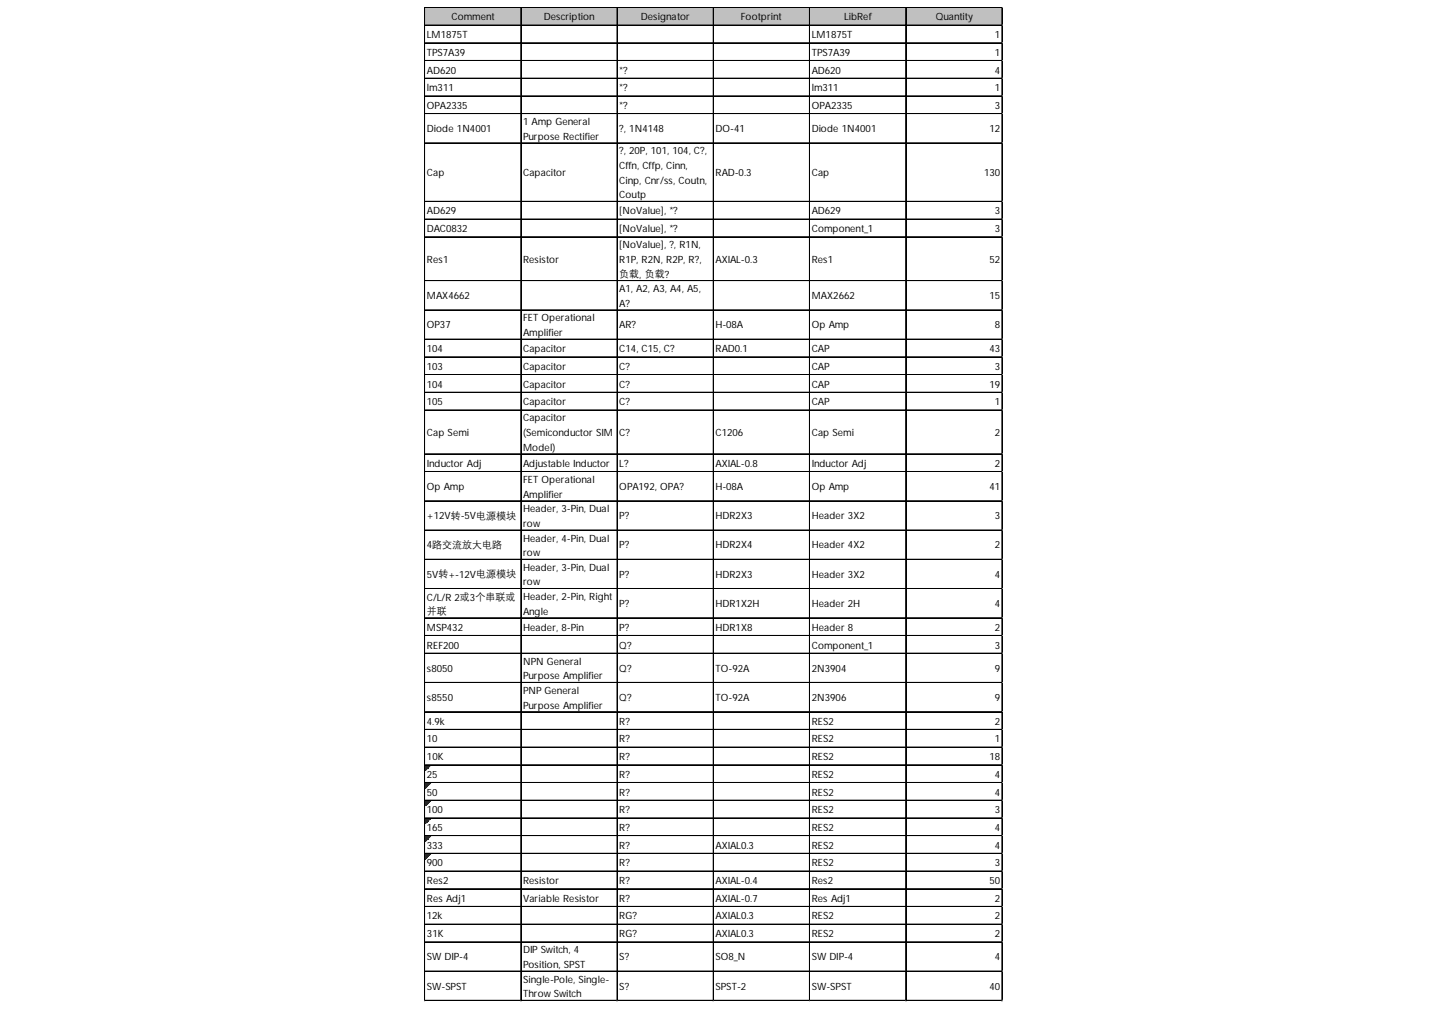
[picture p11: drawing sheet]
<svg xmlns="http://www.w3.org/2000/svg" width="297mm" height="210mm" viewBox="0 0 297 210" stroke-linecap="round" stroke-linejoin="round" font-family="sans-serif">
<defs><g id="words">
<g font-size="2.1">
<text x="93.8" y="4.2">Comment</text>
<text x="113" y="4.2">Description</text>
<text x="133.1" y="4.2">Designator</text>
<text x="153.9" y="4.2">Footprint</text>
<text x="175.3" y="4.2">LibRef</text>
<text x="194.4" y="4.2">Quantity</text>
<text x="88.7" y="7.9">LM1875T</text>
<text x="88.7" y="11.6">TPS7A39</text>
<text x="168.6" y="7.9">LM1875T</text>
<text x="168.6" y="11.6">TPS7A39</text>
<text x="206.7" y="7.9">1</text>
<text x="206.7" y="11.6">1</text>
<text x="88.7" y="15.3">AD620</text>
<text x="128.6" y="15.3">*?</text>
<text x="168.6" y="15.3">AD620</text>
<text x="206.7" y="15.3">4</text>
<text x="88.7" y="18.9">lm311</text>
<text x="88.7" y="22.6">OPA2335</text>
<text x="128.6" y="18.9">*?</text>
<text x="128.6" y="22.6">*?</text>
<text x="168.6" y="18.9">lm311</text>
<text x="168.6" y="22.6">OPA2335</text>
<text x="206.7" y="18.9">1</text>
<text x="206.7" y="22.6">3</text>
<text x="88.7" y="27.4">Diode 1N4001</text>
<text x="108.7" y="26">1 Amp General</text>
<text x="108.7" y="29">Purpose Rectifier</text>
<text x="128.6" y="27.4">?, 1N4148</text>
<text x="148.6" y="27.4">DO-41</text>
<text x="168.6" y="27.4">Diode 1N4001</text>
<text x="205.6" y="27.4">12</text>
<text x="128.6" y="32.1">?, 20P, 101, 104, C?,</text>
<text x="128.6" y="35.1">Cffn, Cffp, Cinn,</text>
<text x="88.7" y="36.5">Cap</text>
<text x="108.7" y="36.5">Capacitor</text>
<text x="128.6" y="38.1">Cinp, Cnr/ss, Coutn,</text>
<text x="128.6" y="41.2">Coutp</text>
<text x="148.6" y="36.5">RAD-0.3</text>
<text x="168.6" y="36.5">Cap</text>
<text x="204.4" y="36.5">130</text>
<text x="88.7" y="44.5">AD629</text>
<text x="128.6" y="44.5">[NoValue], *?</text>
<text x="168.6" y="44.5">AD629</text>
<text x="206.7" y="44.5">3</text>
<text x="88.7" y="48.2">DAC0832</text>
<text x="128.6" y="48.2">[NoValue], *?</text>
<text x="128.6" y="51.5">[NoValue], ?, R1N,</text>
<text x="168.6" y="48.2">Component_1</text>
<text x="206.7" y="48.2">3</text>
<text x="88.7" y="54.6">Res1</text>
<text x="108.7" y="54.6">Resistor</text>
<text x="128.6" y="54.6">R1P, R2N, R2P, R?,</text>
<text x="128.6" y="57.5">负载, 负载?</text>
<text x="148.6" y="54.6">AXIAL-0.3</text>
<text x="168.6" y="54.6">Res1</text>
<text x="205.6" y="54.6">52</text>
<text x="88.7" y="62.1">MAX4662</text>
<text x="128.6" y="60.7">A1, A2, A3, A4, A5,</text>
<text x="128.6" y="63.7">A?</text>
<text x="168.6" y="62.1">MAX2662</text>
<text x="205.6" y="62.1">15</text>
<text x="88.7" y="68.2">OP37</text>
<text x="108.7" y="66.7">FET Operational</text>
<text x="108.7" y="69.8">Amplifier</text>
<text x="128.6" y="68.2">AR?</text>
<text x="148.6" y="68.2">H-08A</text>
<text x="168.6" y="68.2">Op Amp</text>
<text x="206.7" y="68.2">8</text>
<text x="88.7" y="73.1">104</text>
<text x="88.7" y="76.8">103</text>
<text x="108.7" y="73.1">Capacitor</text>
<text x="108.7" y="76.8">Capacitor</text>
<text x="128.6" y="73.1">C14, C15, C?</text>
<text x="128.6" y="76.8">C?</text>
<text x="148.6" y="73.1">RAD0.1</text>
<text x="168.6" y="73.1">CAP</text>
<text x="168.6" y="76.8">CAP</text>
<text x="205.6" y="73.1">43</text>
<text x="206.7" y="76.8">3</text>
<text x="88.7" y="80.5">104</text>
<text x="108.7" y="80.5">Capacitor</text>
<text x="128.6" y="80.5">C?</text>
<text x="168.6" y="80.5">CAP</text>
<text x="205.6" y="80.5">19</text>
<text x="88.7" y="84.2">105</text>
<text x="108.7" y="84.2">Capacitor</text>
<text x="108.7" y="87.5">Capacitor</text>
<text x="128.6" y="84.2">C?</text>
<text x="168.6" y="84.2">CAP</text>
<text x="206.7" y="84.2">1</text>
<text x="88.7" y="90.5">Cap Semi</text>
<text x="108.7" y="90.5">(Semiconductor SIM</text>
<text x="108.7" y="93.6">Model)</text>
<text x="128.6" y="90.5">C?</text>
<text x="148.6" y="90.5">C1206</text>
<text x="168.6" y="90.5">Cap Semi</text>
<text x="206.7" y="90.5">2</text>
<text x="88.7" y="96.9">Inductor Adj</text>
<text x="88.7" y="101.7">Op Amp</text>
<text x="108.7" y="96.9">Adjustable Inductor</text>
<text x="108.7" y="100.3">FET Operational</text>
<text x="128.6" y="96.9">L?</text>
<text x="128.6" y="101.7">OPA192, OPA?</text>
<text x="148.6" y="96.9">AXIAL-0.8</text>
<text x="148.6" y="101.7">H-08A</text>
<text x="168.6" y="96.9">Inductor Adj</text>
<text x="168.6" y="101.7">Op Amp</text>
<text x="205.6" y="101.7">41</text>
<text x="206.7" y="96.9">2</text>
<text x="88.7" y="107.8">+12V转-5V电源模块</text>
<text x="108.7" y="103.3">Amplifier</text>
<text x="108.7" y="106.4">Header, 3-Pin, Dual</text>
<text x="128.6" y="107.8">P?</text>
<text x="148.6" y="107.8">HDR2X3</text>
<text x="168.6" y="107.8">Header 3X2</text>
<text x="206.7" y="107.8">3</text>
<text x="88.7" y="113.9">4路交流放大电路</text>
<text x="108.7" y="109.4">row</text>
<text x="108.7" y="112.4">Header, 4-Pin, Dual</text>
<text x="128.6" y="113.9">P?</text>
<text x="148.6" y="113.9">HDR2X4</text>
<text x="168.6" y="113.9">Header 4X2</text>
<text x="206.7" y="113.9">2</text>
<text x="88.7" y="119.9">5V转+-12V电源模块</text>
<text x="108.7" y="115.5">row</text>
<text x="108.7" y="118.5">Header, 3-Pin, Dual</text>
<text x="128.6" y="119.9">P?</text>
<text x="148.6" y="119.9">HDR2X3</text>
<text x="168.6" y="119.9">Header 3X2</text>
<text x="206.7" y="119.9">4</text>
<text x="88.7" y="124.7">C/L/R 2或3个串联或</text>
<text x="108.7" y="121.5">row</text>
<text x="108.7" y="124.6">Header, 2-Pin, Right</text>
<text x="88.7" y="127.5">并联</text>
<text x="88.7" y="131">MSP432</text>
<text x="108.7" y="127.6">Angle</text>
<text x="108.7" y="131">Header, 8-Pin</text>
<text x="128.6" y="126">P?</text>
<text x="128.6" y="131">P?</text>
<text x="148.6" y="126">HDR1X2H</text>
<text x="148.6" y="131">HDR1X8</text>
<text x="168.6" y="126">Header 2H</text>
<text x="168.6" y="131">Header 8</text>
<text x="206.7" y="126">4</text>
<text x="206.7" y="131">2</text>
<text x="88.7" y="134.7">REF200</text>
<text x="128.6" y="134.7">Q?</text>
<text x="168.6" y="134.7">Component_1</text>
<text x="206.7" y="134.7">3</text>
<text x="88.7" y="139.4">s8050</text>
<text x="108.7" y="138">NPN General</text>
<text x="108.7" y="141">Purpose Amplifier</text>
<text x="128.6" y="139.4">Q?</text>
<text x="148.6" y="139.4">TO-92A</text>
<text x="168.6" y="139.4">2N3904</text>
<text x="206.7" y="139.4">9</text>
<text x="88.7" y="145.5">s8550</text>
<text x="108.7" y="144.1">PNP General</text>
<text x="108.7" y="147.1">Purpose Amplifier</text>
<text x="128.6" y="145.5">Q?</text>
<text x="148.6" y="145.5">TO-92A</text>
<text x="168.6" y="145.5">2N3906</text>
<text x="206.7" y="145.5">9</text>
<text x="88.7" y="150.5">4.9k</text>
<text x="88.7" y="154.1">10</text>
<text x="128.6" y="150.5">R?</text>
<text x="128.6" y="154.1">R?</text>
<text x="168.6" y="150.5">RES2</text>
<text x="168.6" y="154.1">RES2</text>
<text x="206.7" y="150.5">2</text>
<text x="206.7" y="154.1">1</text>
<text x="88.7" y="157.8">10K</text>
<text x="88.7" y="161.5">25</text>
<text x="128.6" y="157.8">R?</text>
<text x="128.6" y="161.5">R?</text>
<text x="168.6" y="157.8">RES2</text>
<text x="168.6" y="161.5">RES2</text>
<text x="205.6" y="157.8">18</text>
<text x="206.7" y="161.5">4</text>
<text x="88.7" y="165.2">50</text>
<text x="128.6" y="165.2">R?</text>
<text x="168.6" y="165.2">RES2</text>
<text x="206.7" y="165.2">4</text>
<text x="88.7" y="168.9">100</text>
<text x="88.7" y="172.5">165</text>
<text x="128.6" y="168.9">R?</text>
<text x="128.6" y="172.5">R?</text>
<text x="168.6" y="168.9">RES2</text>
<text x="168.6" y="172.5">RES2</text>
<text x="206.7" y="168.9">3</text>
<text x="206.7" y="172.5">4</text>
<text x="88.7" y="176.2">333</text>
<text x="88.7" y="179.9">900</text>
<text x="128.6" y="176.2">R?</text>
<text x="128.6" y="179.9">R?</text>
<text x="148.6" y="176.2">AXIAL0.3</text>
<text x="168.6" y="176.2">RES2</text>
<text x="168.6" y="179.9">RES2</text>
<text x="206.7" y="176.2">4</text>
<text x="206.7" y="179.9">3</text>
<text x="88.7" y="183.6">Res2</text>
<text x="108.7" y="183.6">Resistor</text>
<text x="128.6" y="183.6">R?</text>
<text x="148.6" y="183.6">AXIAL-0.4</text>
<text x="168.6" y="183.6">Res2</text>
<text x="205.6" y="183.6">50</text>
<text x="88.7" y="187.2">Res Adj1</text>
<text x="88.7" y="190.9">12k</text>
<text x="108.7" y="187.2">Variable Resistor</text>
<text x="128.6" y="187.2">R?</text>
<text x="128.6" y="190.9">RG?</text>
<text x="148.6" y="187.2">AXIAL-0.7</text>
<text x="148.6" y="190.9">AXIAL0.3</text>
<text x="168.6" y="187.2">Res Adj1</text>
<text x="168.6" y="190.9">RES2</text>
<text x="206.7" y="187.2">2</text>
<text x="206.7" y="190.9">2</text>
<text x="88.7" y="194.6">31K</text>
<text x="108.7" y="197.9">DIP Switch, 4</text>
<text x="128.6" y="194.6">RG?</text>
<text x="148.6" y="194.6">AXIAL0.3</text>
<text x="168.6" y="194.6">RES2</text>
<text x="206.7" y="194.6">2</text>
<text x="88.7" y="199.4">SW DIP-4</text>
<text x="108.7" y="201">Position, SPST</text>
<text x="128.6" y="199.4">S?</text>
<text x="148.6" y="199.4">SO8_N</text>
<text x="168.6" y="199.4">SW DIP-4</text>
<text x="206.7" y="199.4">4</text>
<text x="88.7" y="205.4">SW-SPST</text>
<text x="108.7" y="204">Single-Pole, Single-</text>
<text x="108.7" y="207">Throw Switch</text>
<text x="128.6" y="205.4">S?</text>
<text x="148.6" y="205.4">SPST-2</text>
<text x="168.6" y="205.4">SW-SPST</text>
<text x="205.6" y="205.4">40</text>
</g>
</g></defs>
<path d="M88.3 1.6h120v3.8h-120z" fill="#c0c0c0"/>
<path d="M88.3 158.9h1.2" fill="none" stroke="#008000" stroke-width=".21"/>
<path d="M88.3 158.9h1.2v.2h-1.2z" fill="#008000"/>
<path d="M88.3 159.1h1" fill="none" stroke="#008000" stroke-width=".21"/>
<path d="M88.3 159.1h1v.2h-1z" fill="#008000"/>
<path d="M88.3 159.3h.8" fill="none" stroke="#008000" stroke-width=".21"/>
<path d="M88.3 159.3h.8v.1h-.8z" fill="#008000"/>
<path d="M88.3 159.4h.7" fill="none" stroke="#008000" stroke-width=".21"/>
<path d="M88.3 159.4h.7v.2h-.7z" fill="#008000"/>
<path d="M88.3 159.6h.5" fill="none" stroke="#008000" stroke-width=".21"/>
<path d="M88.3 159.6h.5v.1h-.5z" fill="#008000"/>
<path d="M88.3 159.7h.4" fill="none" stroke="#008000" stroke-width=".21"/>
<path d="M88.3 159.7h.4v.2h-.4z" fill="#008000"/>
<path d="M88.3 159.9h.2" fill="none" stroke="#008000" stroke-width=".21"/>
<path d="M88.3 159.9h.2v.2h-.2z" fill="#008000"/>
<path d="M88.3 162.6h1.2" fill="none" stroke="#008000" stroke-width=".21"/>
<path d="M88.3 162.6h1.2v.2h-1.2z" fill="#008000"/>
<path d="M88.3 162.8h1" fill="none" stroke="#008000" stroke-width=".21"/>
<path d="M88.3 162.8h1v.1h-1z" fill="#008000"/>
<path d="M88.3 162.9h.8" fill="none" stroke="#008000" stroke-width=".21"/>
<path d="M88.3 162.9h.8v.2h-.8z" fill="#008000"/>
<path d="M88.3 163.1h.7" fill="none" stroke="#008000" stroke-width=".21"/>
<path d="M88.3 163.1h.7v.2h-.7z" fill="#008000"/>
<path d="M88.3 163.3h.5" fill="none" stroke="#008000" stroke-width=".21"/>
<path d="M88.3 163.3h.5v.1h-.5z" fill="#008000"/>
<path d="M88.3 163.4h.4" fill="none" stroke="#008000" stroke-width=".21"/>
<path d="M88.3 163.4h.4v.2h-.4z" fill="#008000"/>
<path d="M88.3 163.6h.2" fill="none" stroke="#008000" stroke-width=".21"/>
<path d="M88.3 163.6h.2v.1h-.2z" fill="#008000"/>
<path d="M88.3 166.3h1.2" fill="none" stroke="#008000" stroke-width=".21"/>
<path d="M88.3 166.3h1.2v.1h-1.2z" fill="#008000"/>
<path d="M88.3 166.4h1" fill="none" stroke="#008000" stroke-width=".21"/>
<path d="M88.3 166.4h1v.2h-1z" fill="#008000"/>
<path d="M88.3 166.6h.8" fill="none" stroke="#008000" stroke-width=".21"/>
<path d="M88.3 166.6h.8v.2h-.8z" fill="#008000"/>
<path d="M88.3 166.8h.7" fill="none" stroke="#008000" stroke-width=".21"/>
<path d="M88.3 166.8h.7v.1h-.7z" fill="#008000"/>
<path d="M88.3 166.9h.5" fill="none" stroke="#008000" stroke-width=".21"/>
<path d="M88.3 166.9h.5v.2h-.5z" fill="#008000"/>
<path d="M88.3 167.1h.4" fill="none" stroke="#008000" stroke-width=".21"/>
<path d="M88.3 167.1h.4v.1h-.4z" fill="#008000"/>
<path d="M88.3 167.2h.2" fill="none" stroke="#008000" stroke-width=".21"/>
<path d="M88.3 167.2h.2v.2h-.2z" fill="#008000"/>
<path d="M88.3 170h1.2" fill="none" stroke="#008000" stroke-width=".21"/>
<path d="M88.3 170h1.2v.1h-1.2z" fill="#008000"/>
<path d="M88.3 170.1h1" fill="none" stroke="#008000" stroke-width=".21"/>
<path d="M88.3 170.1h1v.2h-1z" fill="#008000"/>
<path d="M88.3 170.3h.8" fill="none" stroke="#008000" stroke-width=".21"/>
<path d="M88.3 170.3h.8v.1h-.8z" fill="#008000"/>
<path d="M88.3 170.4h.7" fill="none" stroke="#008000" stroke-width=".21"/>
<path d="M88.3 170.4h.7v.2h-.7z" fill="#008000"/>
<path d="M88.3 170.6h.5" fill="none" stroke="#008000" stroke-width=".21"/>
<path d="M88.3 170.6h.5v.2h-.5z" fill="#008000"/>
<path d="M88.3 170.8h.4" fill="none" stroke="#008000" stroke-width=".21"/>
<path d="M88.3 170.8h.4v.1h-.4z" fill="#008000"/>
<path d="M88.3 170.9h.2" fill="none" stroke="#008000" stroke-width=".21"/>
<path d="M88.3 170.9h.2v.2h-.2z" fill="#008000"/>
<path d="M88.3 173.6h1.2" fill="none" stroke="#008000" stroke-width=".21"/>
<path d="M88.3 173.6h1.2v.2h-1.2z" fill="#008000"/>
<path d="M88.3 173.8h1" fill="none" stroke="#008000" stroke-width=".21"/>
<path d="M88.3 173.8h1v.2h-1z" fill="#008000"/>
<path d="M88.3 174h.8" fill="none" stroke="#008000" stroke-width=".21"/>
<path d="M88.3 174h.8v.1h-.8z" fill="#008000"/>
<path d="M88.3 174.1h.7" fill="none" stroke="#008000" stroke-width=".21"/>
<path d="M88.3 174.1h.7v.2h-.7z" fill="#008000"/>
<path d="M88.3 174.3h.5" fill="none" stroke="#008000" stroke-width=".21"/>
<path d="M88.3 174.3h.5v.1h-.5z" fill="#008000"/>
<path d="M88.3 174.4h.4" fill="none" stroke="#008000" stroke-width=".21"/>
<path d="M88.3 174.4h.4v.2h-.4z" fill="#008000"/>
<path d="M88.3 174.6h.2" fill="none" stroke="#008000" stroke-width=".21"/>
<path d="M88.3 174.6h.2v.2h-.2z" fill="#008000"/>
<path d="M88.3 177.3h1.2" fill="none" stroke="#008000" stroke-width=".21"/>
<path d="M88.3 177.3h1.2v.2h-1.2z" fill="#008000"/>
<path d="M88.3 177.5h1" fill="none" stroke="#008000" stroke-width=".21"/>
<path d="M88.3 177.5h1v.1h-1z" fill="#008000"/>
<path d="M88.3 177.6h.8" fill="none" stroke="#008000" stroke-width=".21"/>
<path d="M88.3 177.6h.8v.2h-.8z" fill="#008000"/>
<path d="M88.3 177.8h.7" fill="none" stroke="#008000" stroke-width=".21"/>
<path d="M88.3 177.8h.7v.2h-.7z" fill="#008000"/>
<path d="M88.3 178h.5" fill="none" stroke="#008000" stroke-width=".21"/>
<path d="M88.3 178h.5v.1h-.5z" fill="#008000"/>
<path d="M88.3 178.1h.4" fill="none" stroke="#008000" stroke-width=".21"/>
<path d="M88.3 178.1h.4v.2h-.4z" fill="#008000"/>
<path d="M88.3 178.3h.2" fill="none" stroke="#008000" stroke-width=".21"/>
<path d="M88.3 178.3h.2v.1h-.2z" fill="#008000"/>
<g fill="none" stroke="#000" stroke-width=".21">
<path d="M88.2 1.5v206.3M88.3 1.5v206.3M88.3 1.5h120M88.3 1.6h120M88.3 5.2h120M88.3 5.3h120M88.3 8.9h120M88.3 9h120M88.3 12.5h120M88.3 12.6h120M88.3 16.2h120M88.3 16.3h120"/>
<path d="M88.3 19.9h120M88.3 20h120M108.2 1.7v206.1M108.3 1.7v206.1M128.2 1.7v206.1M148.2 1.7v206.1M168.1 1.7v206.1M168.2 1.7v206.1M188.1 1.7v206.1M188.2 1.7v206.1M208.1 1.7v206.1M208.2 1.7v206.1"/>
<path d="M88.3 23.6h120M88.3 23.7h120M88.3 29.6h120M88.3 29.7h120M88.3 41.8h120M88.3 41.9h120M88.3 45.5h120M88.3 45.6h120M88.3 49.1h120M88.3 49.2h120M88.3 58.3h120M88.3 64.3h120"/>
<path d="M88.3 64.4h120M88.3 70.4h120M88.3 70.5h120M88.3 74.1h120M88.3 74.2h120M88.3 77.8h120M88.3 81.4h120M88.3 81.5h120M88.3 85.1h120M88.3 85.2h120M88.3 94.2h120M88.3 94.3h120"/>
<path d="M88.3 97.9h120M88.3 98h120M88.3 104h120M88.3 110h120M88.3 110.1h120M88.3 116.1h120M88.3 116.2h120M88.3 122.2h120M88.3 122.3h120M88.3 128.3h120M88.3 131.9h120M88.3 132h120"/>
<path d="M88.3 135.6h120M88.3 135.7h120M88.3 141.7h120M88.3 141.8h120M88.3 147.8h120M88.3 151.4h120M88.3 151.5h120M88.3 155.1h120M88.3 155.2h120M88.3 158.8h120M88.3 158.9h120M88.3 162.5h120"/>
<path d="M88.3 166.1h120M88.3 166.2h120M88.3 169.8h120M88.3 169.9h120M88.3 173.5h120M88.3 173.6h120M88.3 177.2h120M88.3 180.8h120M88.3 180.9h120M88.3 184.5h120M88.3 184.6h120M88.3 188.2h120"/>
<path d="M88.3 188.3h120M88.3 191.9h120M88.3 195.5h120M88.3 195.6h120M88.3 201.6h120M88.3 201.7h120M88.3 207.7h120M88.3 207.8h120"/>
</g>
<path d="M88.2 207.8v.1" fill="none" stroke="#d4d4d4" stroke-width=".21"/>
<path d="M88.2 207.8l.1 .1z" fill="#d4d4d4"/>
<path d="M108.2 207.8v.1" fill="none" stroke="#d4d4d4" stroke-width=".21"/>
<path d="M108.2 207.8l.1 .1z" fill="#d4d4d4"/>
<path d="M128.2 207.8v.1" fill="none" stroke="#d4d4d4" stroke-width=".21"/>
<path d="M128.2 207.8l.1 .1z" fill="#d4d4d4"/>
<path d="M148.2 207.8v.1" fill="none" stroke="#d4d4d4" stroke-width=".21"/>
<path d="M148.2 207.8l.1 .1z" fill="#d4d4d4"/>
<path d="M168.1 207.8v.1" fill="none" stroke="#d4d4d4" stroke-width=".21"/>
<path d="M168.1 207.8l.2 .1z" fill="#d4d4d4"/>
<path d="M188.1 207.8v.1" fill="none" stroke="#d4d4d4" stroke-width=".21"/>
<path d="M188.1 207.8l.2 .1z" fill="#d4d4d4"/>
<path d="M208.1 207.8v.1" fill="none" stroke="#d4d4d4" stroke-width=".21"/>
<path d="M208.1 207.8l.2 .1z" fill="#d4d4d4"/>
<path d="M208.3 1.5h.1" fill="none" stroke="#d4d4d4" stroke-width=".21"/>
<path d="M208.3 1.5v.2z" fill="#d4d4d4"/>
<path d="M208.3 5.2h.1" fill="none" stroke="#d4d4d4" stroke-width=".21"/>
<path d="M208.3 5.2v.2z" fill="#d4d4d4"/>
<path d="M208.3 8.9h.1" fill="none" stroke="#d4d4d4" stroke-width=".21"/>
<path d="M208.3 8.9v.1z" fill="#d4d4d4"/>
<path d="M208.3 12.5h.1" fill="none" stroke="#d4d4d4" stroke-width=".21"/>
<path d="M208.3 12.5v.2z" fill="#d4d4d4"/>
<path d="M208.3 16.2h.1" fill="none" stroke="#d4d4d4" stroke-width=".21"/>
<path d="M208.3 16.2v.2z" fill="#d4d4d4"/>
<path d="M208.3 19.9h.1" fill="none" stroke="#d4d4d4" stroke-width=".21"/>
<path d="M208.3 19.9v.2z" fill="#d4d4d4"/>
<path d="M208.3 23.6h.1" fill="none" stroke="#d4d4d4" stroke-width=".21"/>
<path d="M208.3 23.6v.1z" fill="#d4d4d4"/>
<path d="M208.3 29.6h.1" fill="none" stroke="#d4d4d4" stroke-width=".21"/>
<path d="M208.3 29.6v.2z" fill="#d4d4d4"/>
<path d="M208.3 41.8h.1" fill="none" stroke="#d4d4d4" stroke-width=".21"/>
<path d="M208.3 41.8v.2z" fill="#d4d4d4"/>
<path d="M208.3 45.5h.1" fill="none" stroke="#d4d4d4" stroke-width=".21"/>
<path d="M208.3 45.5v.1z" fill="#d4d4d4"/>
<path d="M208.3 49.1h.1" fill="none" stroke="#d4d4d4" stroke-width=".21"/>
<path d="M208.3 49.1v.2z" fill="#d4d4d4"/>
<path d="M208.3 58.3h.1" fill="none" stroke="#d4d4d4" stroke-width=".21"/>
<path d="M208.3 58.3v.1z" fill="#d4d4d4"/>
<path d="M208.3 64.3h.1" fill="none" stroke="#d4d4d4" stroke-width=".21"/>
<path d="M208.3 64.3v.2z" fill="#d4d4d4"/>
<path d="M208.3 70.4h.1" fill="none" stroke="#d4d4d4" stroke-width=".21"/>
<path d="M208.3 70.4v.2z" fill="#d4d4d4"/>
<path d="M208.3 74.1h.1" fill="none" stroke="#d4d4d4" stroke-width=".21"/>
<path d="M208.3 74.1v.1z" fill="#d4d4d4"/>
<path d="M208.3 77.8h.1" fill="none" stroke="#d4d4d4" stroke-width=".21"/>
<path d="M208.3 77.8v.1z" fill="#d4d4d4"/>
<path d="M208.3 81.4h.1" fill="none" stroke="#d4d4d4" stroke-width=".21"/>
<path d="M208.3 81.4v.2z" fill="#d4d4d4"/>
<path d="M208.3 85.1h.1" fill="none" stroke="#d4d4d4" stroke-width=".21"/>
<path d="M208.3 85.1v.2z" fill="#d4d4d4"/>
<path d="M208.3 94.2h.1" fill="none" stroke="#d4d4d4" stroke-width=".21"/>
<path d="M208.3 94.2v.2z" fill="#d4d4d4"/>
<path d="M208.3 97.9h.1" fill="none" stroke="#d4d4d4" stroke-width=".21"/>
<path d="M208.3 97.9v.1z" fill="#d4d4d4"/>
<path d="M208.3 104h.1" fill="none" stroke="#d4d4d4" stroke-width=".21"/>
<path d="M208.3 104v.1z" fill="#d4d4d4"/>
<path d="M208.3 110h.1" fill="none" stroke="#d4d4d4" stroke-width=".21"/>
<path d="M208.3 110v.2z" fill="#d4d4d4"/>
<path d="M208.3 116.1h.1" fill="none" stroke="#d4d4d4" stroke-width=".21"/>
<path d="M208.3 116.1v.2z" fill="#d4d4d4"/>
<path d="M208.3 122.2h.1" fill="none" stroke="#d4d4d4" stroke-width=".21"/>
<path d="M208.3 122.2v.1z" fill="#d4d4d4"/>
<path d="M208.3 128.3h.1" fill="none" stroke="#d4d4d4" stroke-width=".21"/>
<path d="M208.3 128.3v.1z" fill="#d4d4d4"/>
<path d="M208.3 131.9h.1" fill="none" stroke="#d4d4d4" stroke-width=".21"/>
<path d="M208.3 131.9v.2z" fill="#d4d4d4"/>
<path d="M208.3 135.6h.1" fill="none" stroke="#d4d4d4" stroke-width=".21"/>
<path d="M208.3 135.6v.2z" fill="#d4d4d4"/>
<path d="M208.3 141.7h.1" fill="none" stroke="#d4d4d4" stroke-width=".21"/>
<path d="M208.3 141.7v.1z" fill="#d4d4d4"/>
<path d="M208.3 147.8h.1" fill="none" stroke="#d4d4d4" stroke-width=".21"/>
<path d="M208.3 147.8v.1z" fill="#d4d4d4"/>
<path d="M208.3 151.4h.1" fill="none" stroke="#d4d4d4" stroke-width=".21"/>
<path d="M208.3 151.4v.2z" fill="#d4d4d4"/>
<path d="M208.3 155.1h.1" fill="none" stroke="#d4d4d4" stroke-width=".21"/>
<path d="M208.3 155.1v.2z" fill="#d4d4d4"/>
<path d="M208.3 158.8h.1" fill="none" stroke="#d4d4d4" stroke-width=".21"/>
<path d="M208.3 158.8v.1z" fill="#d4d4d4"/>
<path d="M208.3 162.5h.1" fill="none" stroke="#d4d4d4" stroke-width=".21"/>
<path d="M208.3 162.5v.1z" fill="#d4d4d4"/>
<path d="M208.3 166.1h.1" fill="none" stroke="#d4d4d4" stroke-width=".21"/>
<path d="M208.3 166.1v.2z" fill="#d4d4d4"/>
<path d="M208.3 169.8h.1" fill="none" stroke="#d4d4d4" stroke-width=".21"/>
<path d="M208.3 169.8v.2z" fill="#d4d4d4"/>
<path d="M208.3 173.5h.1" fill="none" stroke="#d4d4d4" stroke-width=".21"/>
<path d="M208.3 173.5v.1z" fill="#d4d4d4"/>
<path d="M208.3 177.2h.1" fill="none" stroke="#d4d4d4" stroke-width=".21"/>
<path d="M208.3 177.2v.1z" fill="#d4d4d4"/>
<path d="M208.3 180.8h.1" fill="none" stroke="#d4d4d4" stroke-width=".21"/>
<path d="M208.3 180.8v.2z" fill="#d4d4d4"/>
<path d="M208.3 184.5h.1" fill="none" stroke="#d4d4d4" stroke-width=".21"/>
<path d="M208.3 184.5v.2z" fill="#d4d4d4"/>
<path d="M208.3 188.2h.1" fill="none" stroke="#d4d4d4" stroke-width=".21"/>
<path d="M208.3 188.2v.1z" fill="#d4d4d4"/>
<path d="M208.3 191.9h.1" fill="none" stroke="#d4d4d4" stroke-width=".21"/>
<path d="M208.3 191.9v.1z" fill="#d4d4d4"/>
<path d="M208.3 195.5h.1" fill="none" stroke="#d4d4d4" stroke-width=".21"/>
<path d="M208.3 195.5v.2z" fill="#d4d4d4"/>
<path d="M208.3 201.6h.1" fill="none" stroke="#d4d4d4" stroke-width=".21"/>
<path d="M208.3 201.6v.2z" fill="#d4d4d4"/>
<path d="M208.3 207.7h.1" fill="none" stroke="#d4d4d4" stroke-width=".21"/>
<path d="M208.3 207.7v.1z" fill="#d4d4d4"/>
<use href="#words"/>
</svg>
